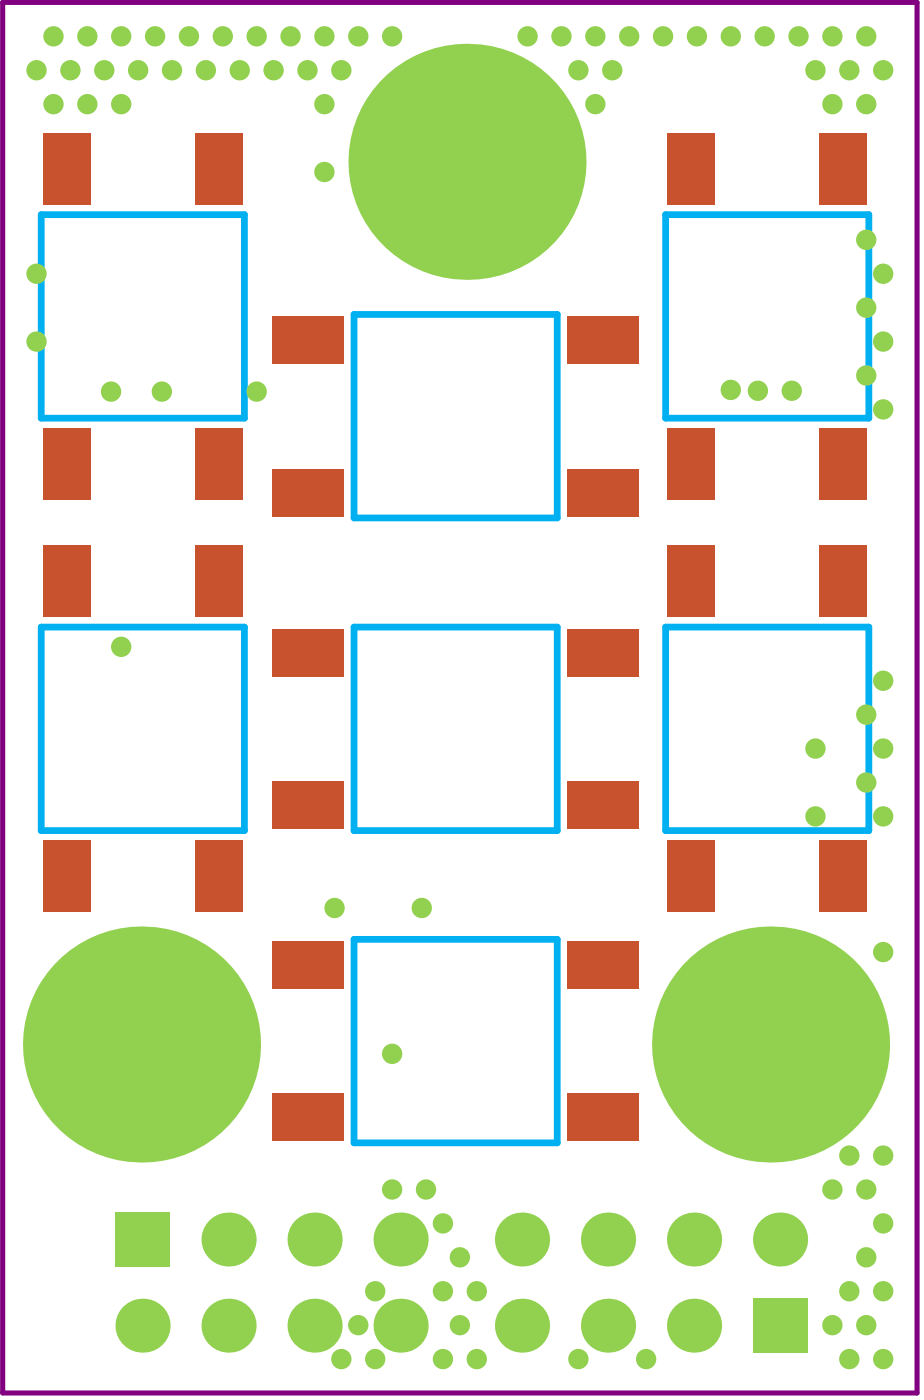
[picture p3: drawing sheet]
<svg xmlns="http://www.w3.org/2000/svg" width="45mm" height="68mm" viewBox="0 0 45 68" stroke-linecap="round" stroke-linejoin="round" font-family="sans-serif">
<path d="M.1 .1h44.7v68h-44.7z" fill="none" stroke="#800080" stroke-width=".25"/>
<path d="M2 10.5h9.9v9.9h-9.9zM17.3 15.4h9.9v9.9h-9.9zM32.5 10.5h10v9.9h-10zM2 30.7h9.9v9.9h-9.9zM17.3 30.7h9.9v9.9h-9.9zM32.5 30.7h10v9.9h-10zM17.3 45.9h9.9v10h-9.9z" fill="none" stroke="#00b0f0" stroke-width=".33"/>
<g fill="#92d050">
<circle cx="43.2" cy="3.4" r=".5"/>
<circle cx="43.2" cy="13.4" r=".5"/>
<circle cx="43.2" cy="16.7" r=".5"/>
<circle cx="43.2" cy="20" r=".5"/>
<circle cx="43.2" cy="33.3" r=".5"/>
<circle cx="43.2" cy="36.6" r=".5"/>
<circle cx="43.2" cy="39.9" r=".5"/>
<circle cx="43.2" cy="46.5" r=".5"/>
<circle cx="43.2" cy="56.5" r=".5"/>
<circle cx="43.2" cy="59.8" r=".5"/>
<circle cx="43.2" cy="63.1" r=".5"/>
<circle cx="43.2" cy="66.4" r=".5"/>
<circle cx="42.3" cy="1.8" r=".5"/>
<circle cx="41.5" cy="3.4" r=".5"/>
<circle cx="42.3" cy="5.1" r=".5"/>
<circle cx="42.3" cy="11.7" r=".5"/>
<circle cx="42.3" cy="15" r=".5"/>
<circle cx="42.3" cy="18.4" r=".5"/>
<circle cx="42.3" cy="34.9" r=".5"/>
<circle cx="42.3" cy="38.3" r=".5"/>
<circle cx="41.5" cy="56.5" r=".5"/>
<circle cx="42.3" cy="58.1" r=".5"/>
<circle cx="42.3" cy="61.5" r=".5"/>
<circle cx="41.5" cy="63.1" r=".5"/>
<circle cx="42.3" cy="64.8" r=".5"/>
<circle cx="41.5" cy="66.4" r=".5"/>
<circle cx="40.7" cy="1.8" r=".5"/>
<circle cx="39.9" cy="3.4" r=".5"/>
<circle cx="40.7" cy="5.1" r=".5"/>
<circle cx="39.9" cy="36.6" r=".5"/>
<circle cx="39.9" cy="39.9" r=".5"/>
<circle cx="40.7" cy="58.1" r=".5"/>
<circle cx="40.7" cy="64.8" r=".5"/>
<circle cx="39" cy="1.8" r=".5"/>
<circle cx="37.4" cy="1.8" r=".5"/>
<circle cx="35.7" cy="1.8" r=".5"/>
<circle cx="34.1" cy="1.8" r=".5"/>
<circle cx="32.4" cy="1.8" r=".5"/>
<circle cx="31.6" cy="66.4" r=".5"/>
<circle cx="30.7" cy="1.8" r=".5"/>
<circle cx="29.9" cy="3.4" r=".5"/>
<circle cx="29.1" cy="1.8" r=".5"/>
<circle cx="28.3" cy="3.4" r=".5"/>
<circle cx="29.1" cy="5.1" r=".5"/>
<circle cx="28.3" cy="66.4" r=".5"/>
<circle cx="27.4" cy="1.8" r=".5"/>
<circle cx="25.8" cy="1.8" r=".5"/>
<circle cx="23.3" cy="63.1" r=".5"/>
<circle cx="23.3" cy="66.4" r=".5"/>
<circle cx="21.6" cy="59.8" r=".5"/>
<circle cx="22.5" cy="61.5" r=".5"/>
<circle cx="21.6" cy="63.1" r=".5"/>
<circle cx="22.5" cy="64.8" r=".5"/>
<circle cx="21.6" cy="66.4" r=".5"/>
<circle cx="20.8" cy="58.1" r=".5"/>
<circle cx="19.2" cy="1.8" r=".5"/>
<circle cx="19.2" cy="51.5" r=".5"/>
<circle cx="19.2" cy="58.1" r=".5"/>
<circle cx="18.3" cy="63.1" r=".5"/>
<circle cx="18.3" cy="66.4" r=".5"/>
<circle cx="17.5" cy="1.8" r=".5"/>
<circle cx="16.7" cy="3.4" r=".5"/>
<circle cx="17.5" cy="64.8" r=".5"/>
<circle cx="16.7" cy="66.4" r=".5"/>
<circle cx="15.9" cy="1.8" r=".5"/>
<circle cx="15" cy="3.4" r=".5"/>
<circle cx="15.9" cy="5.1" r=".5"/>
<circle cx="15.9" cy="8.4" r=".5"/>
<circle cx="14.2" cy="1.8" r=".5"/>
<circle cx="13.4" cy="3.4" r=".5"/>
<circle cx="12.5" cy="1.8" r=".5"/>
<circle cx="11.7" cy="3.4" r=".5"/>
<circle cx="10.9" cy="1.8" r=".5"/>
<circle cx="10.1" cy="3.4" r=".5"/>
<circle cx="9.2" cy="1.8" r=".5"/>
<circle cx="8.4" cy="3.4" r=".5"/>
<circle cx="7.6" cy="1.8" r=".5"/>
<circle cx="6.8" cy="3.4" r=".5"/>
<circle cx="5.9" cy="1.8" r=".5"/>
<circle cx="5.1" cy="3.4" r=".5"/>
<circle cx="5.9" cy="5.1" r=".5"/>
<circle cx="5.9" cy="31.6" r=".5"/>
<circle cx="4.3" cy="1.8" r=".5"/>
<circle cx="3.4" cy="3.4" r=".5"/>
<circle cx="4.3" cy="5.1" r=".5"/>
<circle cx="2.6" cy="1.8" r=".5"/>
<circle cx="1.8" cy="3.4" r=".5"/>
<circle cx="2.6" cy="5.1" r=".5"/>
<circle cx="1.8" cy="13.4" r=".5"/>
<circle cx="1.8" cy="16.7" r=".5"/>
<circle cx="20.6" cy="44.4" r=".5"/>
<circle cx="7.9" cy="19.1" r=".5"/>
<circle cx="35.7" cy="19.1" r=".5"/>
<circle cx="12.5" cy="19.1" r=".5"/>
<circle cx="5.4" cy="19.1" r=".5"/>
<circle cx="38.7" cy="19.1" r=".5"/>
<circle cx="37" cy="19.1" r=".5"/>
<circle cx="16.3" cy="44.4" r=".5"/>
<circle cx="19.6" cy="60.6" r="1.32"/>
<circle cx="19.6" cy="64.8" r="1.32"/>
<circle cx="29.7" cy="60.6" r="1.32"/>
<circle cx="29.7" cy="64.8" r="1.32"/>
<circle cx="11.2" cy="64.8" r="1.32"/>
<circle cx="11.2" cy="60.6" r="1.32"/>
<circle cx="15.4" cy="64.8" r="1.32"/>
<circle cx="15.4" cy="60.6" r="1.32"/>
<circle cx="25.5" cy="64.8" r="1.32"/>
<circle cx="25.5" cy="60.6" r="1.32"/>
<circle cx="38.1" cy="60.6" r="1.32"/>
<circle cx="33.9" cy="60.6" r="1.32"/>
<circle cx="33.9" cy="64.8" r="1.32"/>
<circle cx="7" cy="64.8" r="1.32"/>
<circle cx="6.9" cy="51.1" r="5.8"/>
<circle cx="37.7" cy="51.1" r="5.8"/>
<circle cx="22.8" cy="7.9" r="5.8"/>
</g>
<g fill="#92d050">
<path d="M36.8 63.5h2.6v2.6h-2.6z" fill-rule="evenodd"/>
<path d="M5.6 59.3h2.7v2.6h-2.7z" fill-rule="evenodd"/>
</g>
<g fill="#c8522e">
<path d="M2.1 41.1h2.3v3.5h-2.3z" fill-rule="evenodd"/>
<path d="M2.1 26.7h2.3v3.5h-2.3z" fill-rule="evenodd"/>
<path d="M2.1 20.9h2.3v3.5h-2.3z" fill-rule="evenodd"/>
<path d="M2.1 6.5h2.3v3.5h-2.3z" fill-rule="evenodd"/>
<path d="M13.3 38.2h3.5v2.3h-3.5z" fill-rule="evenodd"/>
<path d="M27.7 38.2h3.5v2.3h-3.5z" fill-rule="evenodd"/>
<path d="M13.3 53.5h3.5v2.3h-3.5z" fill-rule="evenodd"/>
<path d="M13.3 46h3.5v2.3h-3.5z" fill-rule="evenodd"/>
<path d="M9.5 41.1h2.4v3.5h-2.4z" fill-rule="evenodd"/>
<path d="M13.3 30.7h3.5v2.4h-3.5z" fill-rule="evenodd"/>
<path d="M9.5 26.7h2.4v3.5h-2.4z" fill-rule="evenodd"/>
<path d="M9.5 20.9h2.4v3.5h-2.4z" fill-rule="evenodd"/>
<path d="M13.3 22.9h3.5v2.3h-3.5z" fill-rule="evenodd"/>
<path d="M13.3 15.5h3.5v2.3h-3.5z" fill-rule="evenodd"/>
<path d="M9.5 6.5h2.4v3.5h-2.4z" fill-rule="evenodd"/>
<path d="M27.7 53.5h3.5v2.3h-3.5z" fill-rule="evenodd"/>
<path d="M27.7 46h3.5v2.3h-3.5z" fill-rule="evenodd"/>
<path d="M27.7 30.7h3.5v2.4h-3.5z" fill-rule="evenodd"/>
<path d="M27.7 22.9h3.5v2.3h-3.5z" fill-rule="evenodd"/>
<path d="M27.7 15.5h3.5v2.3h-3.5z" fill-rule="evenodd"/>
<path d="M40.1 41.1h2.3v3.5h-2.3z" fill-rule="evenodd"/>
<path d="M40.1 26.7h2.3v3.5h-2.3z" fill-rule="evenodd"/>
<path d="M40.1 20.9h2.3v3.5h-2.3z" fill-rule="evenodd"/>
<path d="M40.1 6.5h2.3v3.5h-2.3z" fill-rule="evenodd"/>
<path d="M32.6 41.1h2.3v3.5h-2.3z" fill-rule="evenodd"/>
<path d="M32.6 26.7h2.3v3.5h-2.3z" fill-rule="evenodd"/>
<path d="M32.6 20.9h2.3v3.5h-2.3z" fill-rule="evenodd"/>
<path d="M32.6 6.5h2.3v3.5h-2.3z" fill-rule="evenodd"/>
</g>
</svg>
